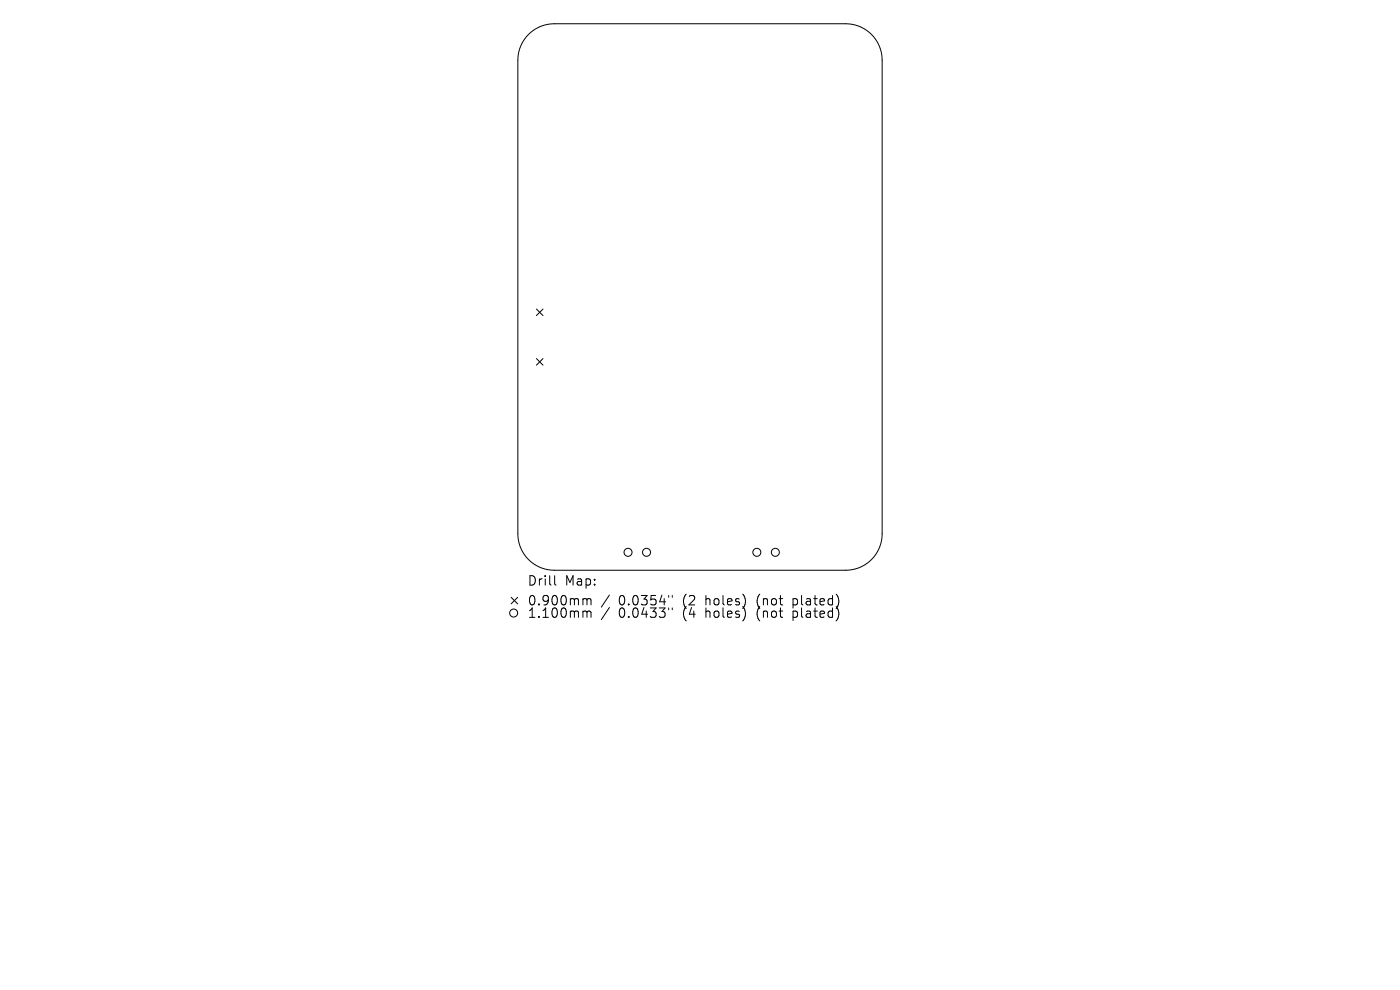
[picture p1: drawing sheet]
<svg xmlns="http://www.w3.org/2000/svg" width="297mm" height="210mm" viewBox="0 0 297 210" stroke-linecap="round" stroke-linejoin="round" font-family="sans-serif">
<defs><g id="words">
<g font-size="2.8">
<text x="111.8" y="124.5">Drill</text>
<text x="119.8" y="124.5">Map:</text>
<text x="111.8" y="128.7">0.900mm</text>
<text x="111.8" y="131.3">1.100mm</text>
<text x="131.3" y="128.7">0.0354&quot;</text>
<text x="131.3" y="131.3">0.0433&quot;</text>
<text x="145" y="128.7">(2</text>
<text x="145" y="131.3">(4</text>
<text x="150" y="128.7">holes)</text>
<text x="150" y="131.3">holes)</text>
<text x="161" y="128.7">(not</text>
<text x="161" y="131.3">(not</text>
<text x="168.8" y="128.7">plated)</text>
<text x="168.8" y="131.3">plated)</text>
</g>
</g></defs>
<g fill="none" stroke="#000" stroke-width=".21">
<path d="M112.1 7.3a7.7 7.7 0 0 1 5.5-2.3h61.8a7.7 7.7 0 0 1 7.7 7.8v100.4a7.7 7.7 0 0 1-7.7 7.8h-61.8a7.7 7.7 0 0 1-7.7-7.8v-100.4a7.7 7.7 0 0 1 2.2-5.5zM113.8 65.6l1.4 1.3M113.8 76.1l1.4 1.4M115.2 65.6l-1.4 1.3M115.2 76.1l-1.4 1.4M108.4 126.7l1.4 1.4M109.8 126.7l-1.4 1.4M117.7 122.1v1.7l.3 .3M124 127h.2l.3 .3M124 129.6l.4 .1 .1 .2M124.5 127.3l.3-.3 .5 .1 .1 1.2M124.5 127.3v1"/>
<path d="M124.5 129.9v1.1M124.5 129.9l.3-.3 .5 .1 .1 1.3M129.3 126.2l-1.7 2.6M129.3 128.9l-1.7 2.5M141.9 126.3v.4M141.9 129v.3M142.6 126.3v.4M142.6 129v.3"/>
<circle cx="133.2" cy="117.2" r=".85"/>
<circle cx="137.2" cy="117.2" r=".85"/>
<circle cx="160.6" cy="117.2" r=".85"/>
<circle cx="164.5" cy="117.2" r=".85"/>
<circle cx="109" cy="130" r=".85"/>
</g>
<use href="#words"/>
</svg>
